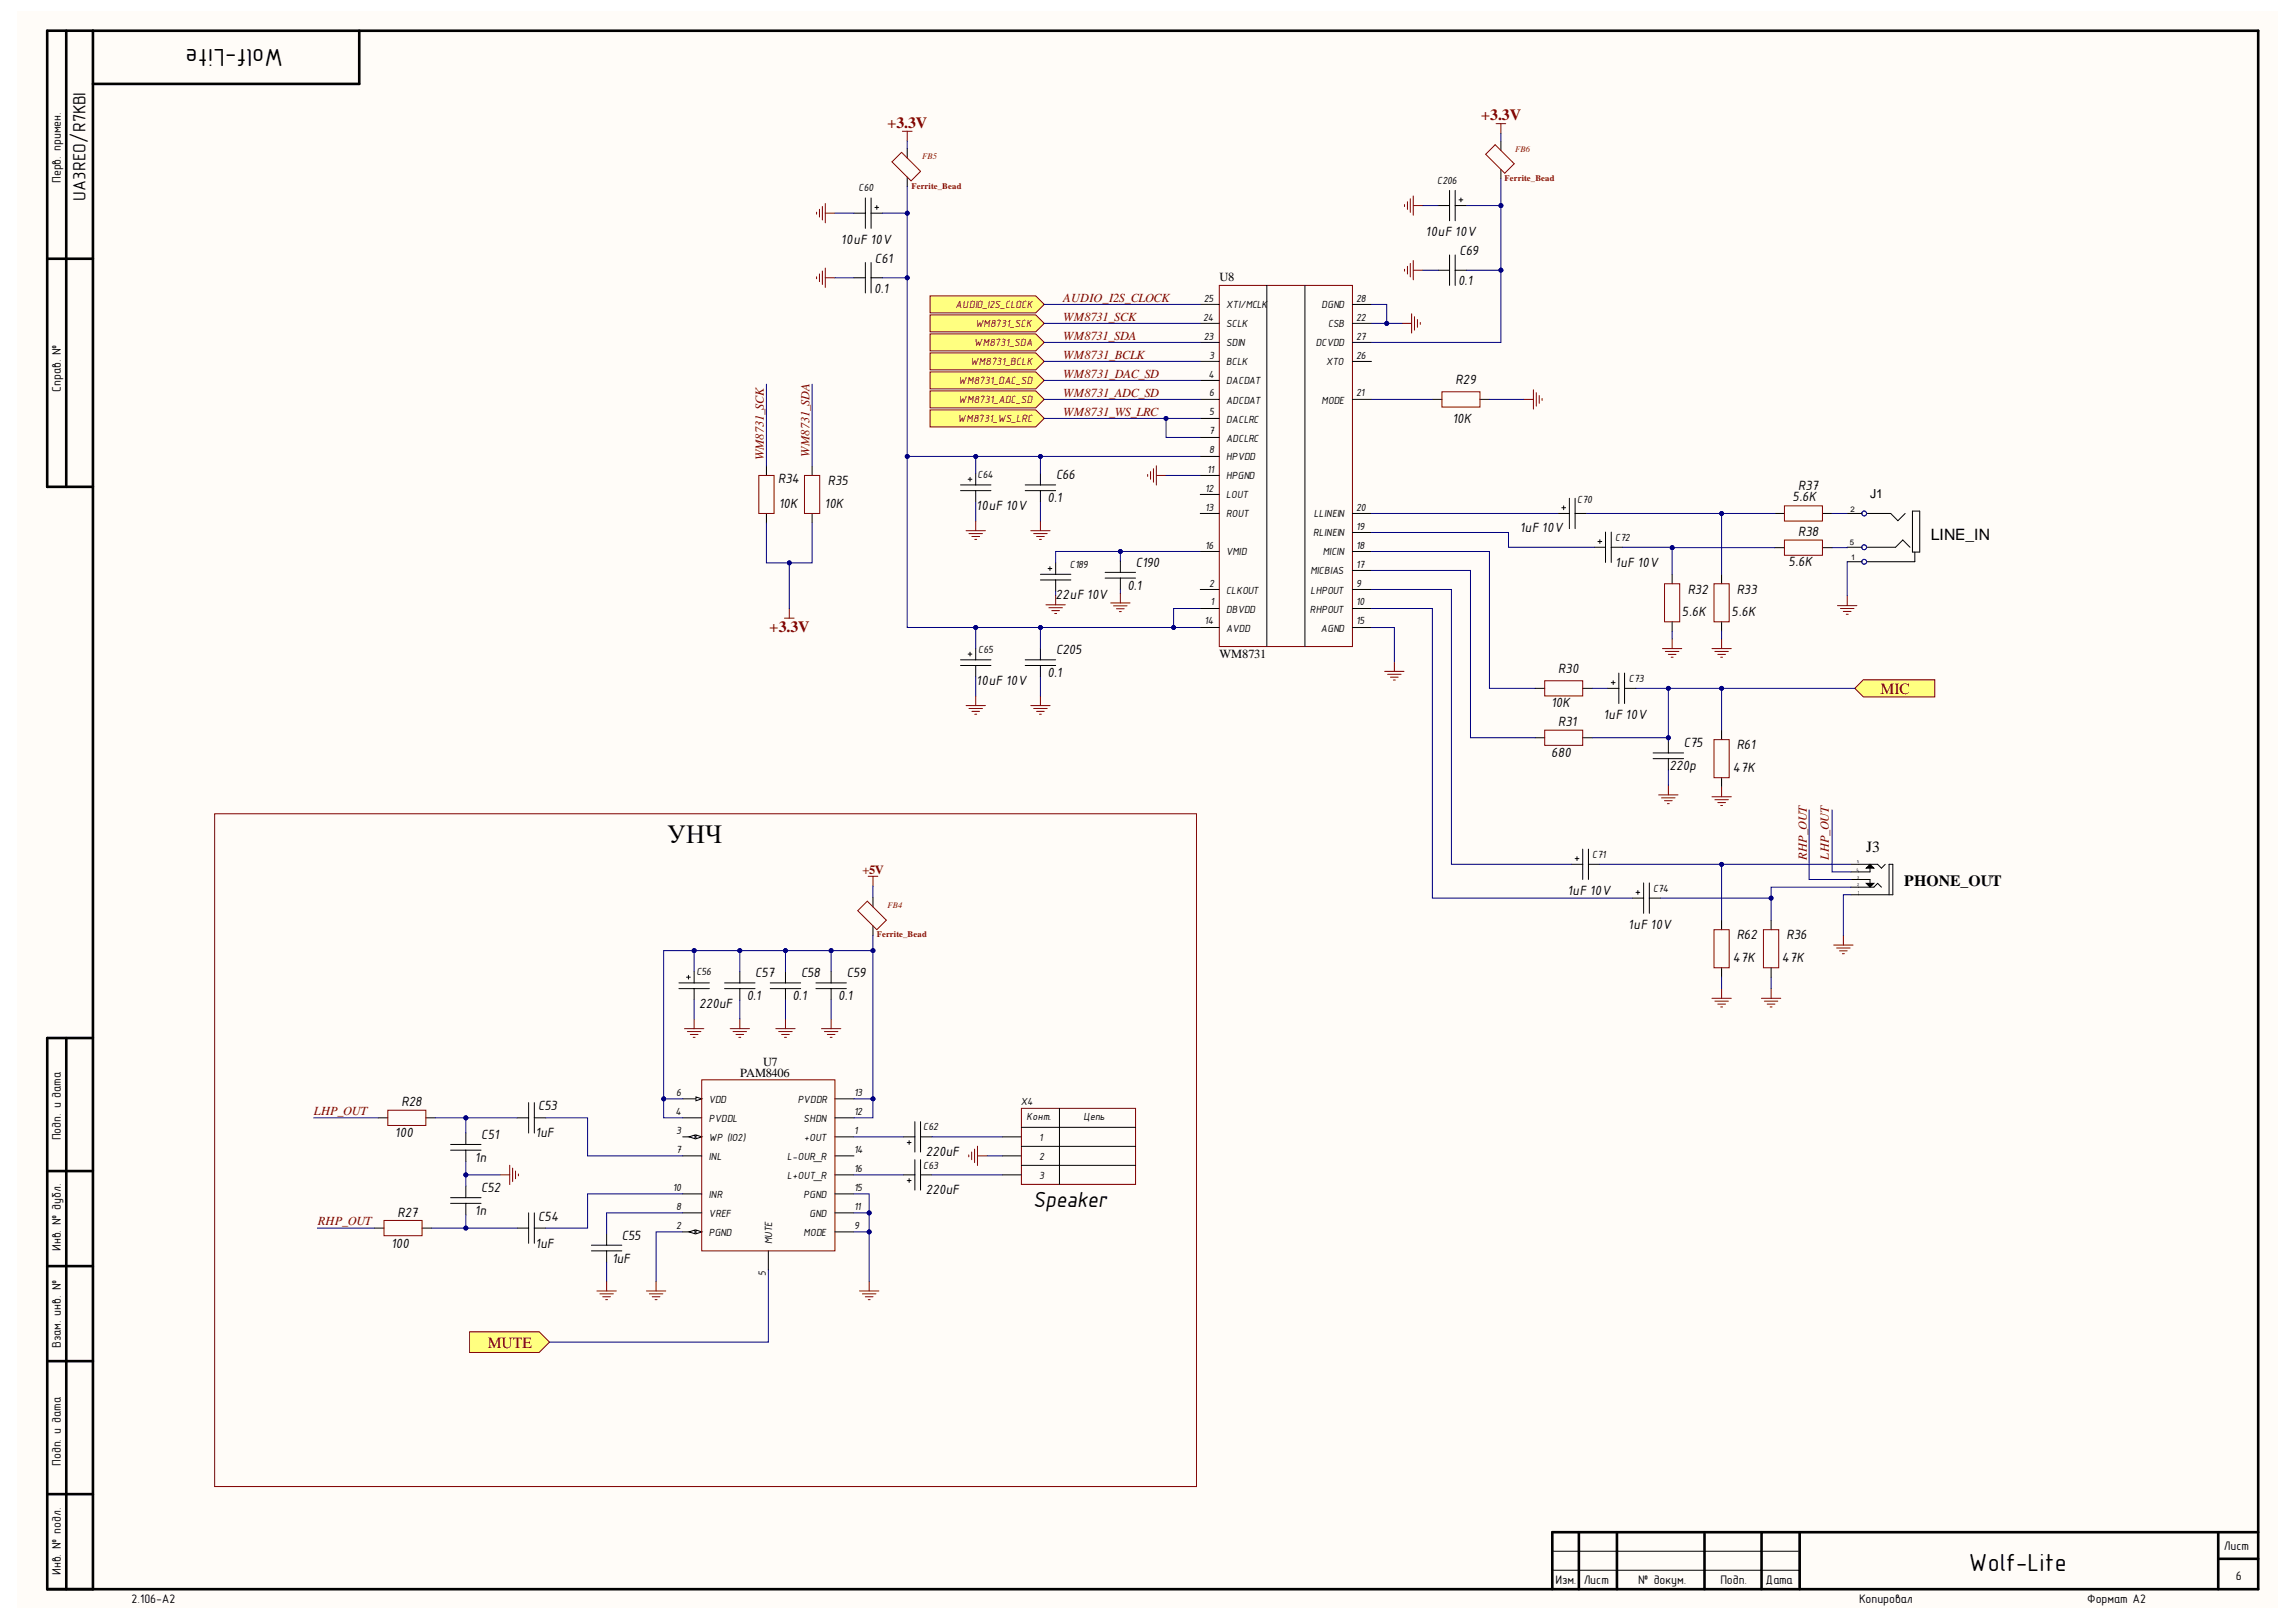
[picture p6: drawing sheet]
<svg xmlns="http://www.w3.org/2000/svg" width="297mm" height="210mm" viewBox="0 0 297 210" stroke-linecap="round" stroke-linejoin="round" font-family="sans-serif">
<defs><g id="words">
<text font-size="3.4" x="86.4" y="109">УНЧ</text>
<g font-size="3.2">
<text x="36.6" y="6.3" transform="rotate(-180 36.6 6.3)">Wolf-Lite</text>
<text x="254.7" y="203.3">Wolf-Lite</text>
</g>
<text font-size="3.1" x="133.7" y="156.2">Speaker</text>
<text font-size="2.3" x="11.1" y="25.9" transform="rotate(-90 11.1 25.9)">UA3REO/R7KBI</text>
<g font-size="2" fill="#800000">
<text x="114.8" y="16.6">+3.3V</text>
<text x="191.6" y="15.6">+3.3V</text>
<text x="99.6" y="81.8">+3.3V</text>
<text x="243.3" y="89.8">MIC</text>
<text x="63.1" y="174.4">MUTE</text>
</g>
<g font-size="2">
<text x="249.8" y="69.8">LINE_IN</text>
<text x="241.4" y="110.3">J3</text>
<text x="246.3" y="114.7">PHONE_OUT</text>
</g>
<g font-size="1.9">
<text x="108.8" y="31.5">10uF 10V</text>
<text x="113.2" y="34">C61</text>
<text x="184.4" y="30.6">10uF 10V</text>
<text x="188.8" y="33">C69</text>
<text x="113.1" y="38">0.1</text>
<text x="188.7" y="36.9">0.1</text>
<text x="188.3" y="49.7">R29</text>
<text x="187.9" y="54.7">10K</text>
<text x="100.7" y="62.5">R34</text>
<text x="100.8" y="65.8">10K</text>
<text x="106.7" y="65.8">10K</text>
<text x="107.1" y="62.8">R35</text>
<text x="135.5" y="65">0.1</text>
<text x="136.6" y="62">C66</text>
<text x="231.9" y="64.8">5.6K</text>
<text x="232.6" y="63.4">R37</text>
<text x="126.3" y="66">10uF 10V</text>
<text x="196.6" y="68.9">1uF 10V</text>
<text x="232.6" y="69.3">R38</text>
<text x="136.5" y="77.5">22uF 10V</text>
<text x="145.8" y="76.3">0.1</text>
<text x="146.9" y="73.4">C190</text>
<text x="209" y="73.4">1uF 10V</text>
<text x="218.3" y="76.8">R32</text>
<text x="224.7" y="76.8">R33</text>
<text x="231.4" y="73.3">5.6K</text>
<text x="217.6" y="79.7">5.6K</text>
<text x="224" y="79.7">5.6K</text>
<text x="126.3" y="88.6">10uF 10V</text>
<text x="135.5" y="87.7">0.1</text>
<text x="136.6" y="84.7">C205</text>
<text x="201.6" y="87.1">R30</text>
<text x="200.7" y="91.5">10K</text>
<text x="201.6" y="94">R31</text>
<text x="207.4" y="93.1">1uF 10V</text>
<text x="200.7" y="98">680</text>
<text x="216" y="99.7">220p</text>
<text x="217.8" y="96.7">C75</text>
<text x="224.2" y="99.9">47K</text>
<text x="224.7" y="97">R61</text>
<text x="202.8" y="115.8">1uF 10V</text>
<text x="210.6" y="120.2">1uF 10V</text>
<text x="224.2" y="124.5">47K</text>
<text x="224.7" y="121.6">R62</text>
<text x="230.5" y="124.5">47K</text>
<text x="231.1" y="121.6">R36</text>
<text x="90.4" y="130.4">220uF</text>
<text x="96.6" y="129.4">0.1</text>
<text x="97.7" y="126.5">C57</text>
<text x="102.5" y="129.4">0.1</text>
<text x="103.6" y="126.5">C58</text>
<text x="108.5" y="129.4">0.1</text>
<text x="109.6" y="126.5">C59</text>
<text x="51.9" y="143.2">R28</text>
<text x="69.6" y="143.7">C53</text>
<text x="51.1" y="147.2">100</text>
<text x="62.3" y="147.4">C51</text>
<text x="69.3" y="147.2">1uF</text>
<text x="119.8" y="149.6">220uF</text>
<text x="61.4" y="150.4">1n</text>
<text x="62.3" y="154.3">C52</text>
<text x="119.8" y="154.5">220uF</text>
<text x="50.6" y="161.4">100</text>
<text x="51.4" y="157.5">R27</text>
<text x="61.4" y="157.2">1n</text>
<text x="69.3" y="161.4">1uF</text>
<text x="69.6" y="158">C54</text>
<text x="80.5" y="160.4">C55</text>
<text x="79.2" y="163.4">1uF</text>
</g>
<g font-size="1.6">
<text x="7.9" y="23.7" transform="rotate(-90 7.9 23.7)">Перв. примен.</text>
<text x="157.8" y="36.4">U8</text>
<text x="7.9" y="50.7" transform="rotate(-90 7.9 50.7)">Справ. №</text>
<text x="242" y="64.5">J1</text>
<text x="157.8" y="85.2">WM8731</text>
<text x="98.7" y="137.9">U7</text>
<text x="95.8" y="139.4">PAM8406</text>
<text x="7.9" y="147.6" transform="rotate(-90 7.9 147.6)">Подп. и дата</text>
<text x="7.9" y="161.9" transform="rotate(-90 7.9 161.9)">Инв. № дубл.</text>
<text x="7.9" y="174.4" transform="rotate(-90 7.9 174.4)">Взам. инв. №</text>
<text x="7.9" y="189.7" transform="rotate(-90 7.9 189.7)">Подп. и дата</text>
<text x="7.9" y="203.8" transform="rotate(-90 7.9 203.8)">Инв. № подл.</text>
<text x="287.7" y="200.6">Лист</text>
<text x="17" y="207.4">2.106-A2</text>
<text x="201.3" y="205">Изм.</text>
<text x="204.9" y="205">Лист</text>
<text x="211.9" y="205">№ докум.</text>
<text x="222.6" y="205">Подп.</text>
<text x="228.4" y="205">Дата</text>
<text x="240.5" y="207.4">Копировал</text>
<text x="270" y="207.4">Формат А2</text>
<text x="289.2" y="204.5">6</text>
</g>
<g font-size="1.6" fill="#800000">
<text x="137.6" y="41.5">WM8731_SCK</text>
<text x="137.6" y="39">AUDIO_I2S_CLOCK</text>
<text x="137.6" y="46.4">WM8731_BCLK</text>
<text x="137.6" y="44">WM8731_SDA</text>
<text x="137.6" y="48.9">WM8731_DAC_SD</text>
<text x="137.6" y="51.4">WM8731_ADC_SD</text>
<text x="137.6" y="53.8">WM8731_WS_LRC</text>
<text x="98.8" y="59.6" transform="rotate(-90 98.8 59.6)">WM8731_SCK</text>
<text x="104.7" y="59.1" transform="rotate(-90 104.7 59.1)">WM8731_SDA</text>
<text x="111.6" y="113.1">+5V</text>
<text x="233.7" y="111.2" transform="rotate(-90 233.7 111.2)">RHP_OUT</text>
<text x="236.6" y="111.2" transform="rotate(-90 236.6 111.2)">LHP_OUT</text>
<text x="40.6" y="144.3">LHP_OUT</text>
<text x="41.1" y="158.6">RHP_OUT</text>
</g>
<g font-size="1.5">
<text x="185.9" y="23.7">C206</text>
<text x="111.1" y="24.8">C60</text>
<text x="155.7" y="41.5">24</text>
<text x="155.7" y="39">25</text>
<text x="158.6" y="39.9">XTI/MCLK</text>
<text x="171" y="39.9">DGND</text>
<text x="175.5" y="41.5">22</text>
<text x="175.5" y="39">28</text>
<text x="155.7" y="44">23</text>
<text x="156.4" y="46.4">3</text>
<text x="158.6" y="47.2">BCLK</text>
<text x="158.6" y="44.8">SDIN</text>
<text x="158.6" y="42.3">SCLK</text>
<text x="170.2" y="44.8">DCVDD</text>
<text x="171.6" y="47.2">XTO</text>
<text x="171.8" y="42.3">CSB</text>
<text x="175.5" y="46.4">26</text>
<text x="175.5" y="44">27</text>
<text x="156.3" y="48.9">4</text>
<text x="156.4" y="53.8">5</text>
<text x="156.4" y="51.3">6</text>
<text x="158.6" y="49.7">DACDAT</text>
<text x="158.6" y="52.2">ADCDAT</text>
<text x="171" y="52.2">MODE</text>
<text x="175.5" y="51.3">21</text>
<text x="156.4" y="56.2">7</text>
<text x="156.4" y="58.7">8</text>
<text x="158.6" y="54.7">DACLRC</text>
<text x="158.6" y="57.1">ADCLRC</text>
<text x="158.6" y="59.6">HPVDD</text>
<text x="126.5" y="61.9">C64</text>
<text x="155.9" y="63.6">12</text>
<text x="156.2" y="61.2">11</text>
<text x="158.6" y="62">HPGND</text>
<text x="158.6" y="64.5">LOUT</text>
<text x="204.1" y="65.1">C70</text>
<text x="155.9" y="66.1">13</text>
<text x="155.9" y="71">16</text>
<text x="158.6" y="66.9">ROUT</text>
<text x="158.6" y="71.8">VMID</text>
<text x="169.9" y="69.4">RLINEIN</text>
<text x="170" y="66.9">LLINEIN</text>
<text x="171.1" y="71.8">MICIN</text>
<text x="175.5" y="71">18</text>
<text x="175.5" y="68.6">19</text>
<text x="175.5" y="66.1">20</text>
<text x="209" y="70">C72</text>
<text x="138.4" y="73.5">C189</text>
<text x="156.4" y="75.9">2</text>
<text x="158.6" y="76.8">CLKOUT</text>
<text x="169.5" y="76.8">LHPOUT</text>
<text x="169.5" y="74.3">MICBIAS</text>
<text x="175.5" y="75.9">9</text>
<text x="175.5" y="73.5">17</text>
<text x="155.8" y="80.8">14</text>
<text x="156.6" y="78.4">1</text>
<text x="158.6" y="79.3">DBVDD</text>
<text x="158.6" y="81.7">AVDD</text>
<text x="169.4" y="79.3">RHPOUT</text>
<text x="170.9" y="81.7">AGND</text>
<text x="175.5" y="78.4">10</text>
<text x="175.5" y="80.8">15</text>
<text x="126.6" y="84.5">C65</text>
<text x="210.7" y="88.2">C73</text>
<text x="206" y="111.1">C71</text>
<text x="213.9" y="115.4">C74</text>
<text x="90.1" y="126.1">C56</text>
<text x="87.5" y="141.8">6</text>
<text x="91.7" y="142.7">VDD</text>
<text x="103.2" y="142.7">PVDDR</text>
<text x="110.5" y="141.8">13</text>
<text x="132.1" y="142.9">X4</text>
<text x="87.4" y="144.3">4</text>
<text x="87.5" y="146.7">3</text>
<text x="87.5" y="149.2">7</text>
<text x="91.7" y="147.7">WP (IO2)</text>
<text x="91.7" y="145.1">PVDDL</text>
<text x="104" y="145.1">SHDN</text>
<text x="104.1" y="147.7">+OUT</text>
<text x="110.5" y="149.2">14</text>
<text x="110.5" y="146.7">1</text>
<text x="110.5" y="144.3">12</text>
<text x="119.5" y="146.2">C62</text>
<text x="132.8" y="144.9">Конт.</text>
<text x="134.4" y="147.7">1</text>
<text x="140.2" y="144.9">Цепь</text>
<text x="87.1" y="154.1">10</text>
<text x="91.7" y="150.1">INL</text>
<text x="91.7" y="155">INR</text>
<text x="101.9" y="152.6">L+OUT_R</text>
<text x="101.9" y="150.1">L-OUR_R</text>
<text x="104" y="155">PGND</text>
<text x="110.5" y="151.6">16</text>
<text x="110.5" y="154.1">15</text>
<text x="119.5" y="151.2">C63</text>
<text x="134.4" y="150.1">2</text>
<text x="134.4" y="152.6">3</text>
<text x="87.5" y="159.1">2</text>
<text x="87.5" y="156.6">8</text>
<text x="91.7" y="159.9">PGND</text>
<text x="91.7" y="157.5">VREF</text>
<text x="99.9" y="161" transform="rotate(-90 99.9 161)">MUTE</text>
<text x="104" y="159.9">MODE</text>
<text x="104.7" y="157.5">GND</text>
<text x="110.5" y="156.6">11</text>
<text x="110.5" y="159.1">9</text>
<text x="99.1" y="165.2" transform="rotate(-90 99.1 165.2)">5</text>
</g>
<g font-size="1.4" fill="#800000">
<text x="123.6" y="39.9">AUDIO_I2S_CLOCK</text>
<text x="125.5" y="47.2">WM8731_BCLK</text>
<text x="126.1" y="44.8">WM8731_SDA</text>
<text x="126.2" y="42.3">WM8731_SCK</text>
<text x="124" y="49.7">WM8731_DAC_SD</text>
<text x="124" y="52.2">WM8731_ADC_SD</text>
<text x="123.9" y="54.6">WM8731_WS_LRC</text>
</g>
<g font-size="1.1" fill="#980000">
<text x="119.3" y="20.6">FB5</text>
<text x="194.7" y="23.4">Ferrite_Bead</text>
<text x="196" y="19.6">FB6</text>
<text x="117.9" y="24.4">Ferrite_Bead</text>
<text x="114.8" y="117.5">FB4</text>
<text x="113.4" y="121.3">Ferrite_Bead</text>
</g>
<g font-size="1">
<text x="239.3" y="70.6">5</text>
<text x="239.4" y="66.3">2</text>
<text x="239.5" y="72.5">1</text>
</g>
<g font-size=".6">
<text x="240.2" y="112.7">4</text>
<text x="240.3" y="111.7">5</text>
<text x="240.3" y="113.7">3</text>
<text x="240.3" y="114.6">2</text>
<text x="240.3" y="115.6">1</text>
</g>
</g></defs>
<g fill="#fffcf8">
<path d="M2.2 1.5h292.4v206.6h-292.4z" fill-rule="evenodd"/>
<path d="M2.2 1.5h292.4v206.6h-292.4z" fill-rule="evenodd"/>
</g>
<g fill="none" stroke="#000" stroke-width=".34">
<path d="M8.6 4v59M12 4v201.7M46.5 4v6.9h-34.5M6.1 33.5h5.9M12 63h-5.9v-59h286v201.7h-286v-71.4h5.9M8.6 134.3v71.4M6.1 151.5h5.9M6.1 163.8h5.9M6.1 176.1h5.9M6.1 193.4h5.9M204.3 198.3v7.4M209.2 198.3v7.4"/>
<path d="M220.5 198.3v7.4M227.9 198.3v7.4M232.8 198.3v7.4M287 198.3v7.4M292.1 198.3h-91.3v7.4M287 201.7h5.1"/>
</g>
<g fill="none" stroke="#000" stroke-width=".13">
<path d="M117.4 19.2v1.3M194.2 18.2v1.3M110.5 27.6h1.5M110.5 35.9h1.5M112 25.6v4M112 34v3.9M112.7 25.6v4M112.7 34v3.9M112.7 27.6h1.5M112.7 35.9h1.5M113.2 26.8h.5M113.4 26.6v.5"/>
<path d="M117.4 22.9v1.2M155.3 39.4h2.4M163.9 36.9v46.8M168.8 36.9v46.8M175 39.4h2.4M186.1 26.6h1.4M186.1 35h1.4M187.5 24.6v4M187.5 33v3.9M188.3 24.6v4M188.3 33v3.9M188.3 26.6h1.4"/>
<path d="M188.3 35h1.4M188.8 25.9h.5M189 25.6v.5M194.2 21.9v1.3M155.3 51.7h2.4M155.3 46.8h2.4M155.3 49.2h2.4M155.3 54.1h2.4M155.3 56.6h2.4M155.3 59.1h2.4M155.3 41.8h2.4M155.3 44.3h2.4"/>
<path d="M175 51.7h2.4M175 46.8h2.4M175 41.8h2.4M175 44.3h2.4M185.3 51.7h1.2M191.5 51.7h1.2M124.3 62.8h3.9M124.3 63.5h3.9M125.2 62h.5M125.5 61.8v.5M126.2 61.3v1.5M126.2 63.5v1.5"/>
<path d="M132.6 62.8h4M132.6 63.5h4M134.6 61.3v1.5M134.6 63.5v1.5M155.3 66.4h2.4M155.3 76.3h2.4M155.3 78.7h2.4M155.3 61.5h2.4M155.3 64h2.4M155.3 71.4h2.4M175 66.4h2.4M175 76.3h2.4"/>
<path d="M175 78.7h2.4M175 73.8h2.4M175 71.4h2.4M175 68.9h2.4M201.6 66.4h1.4M202.1 65.7h.4M202.3 65.5v.5M203 64.5v3.9M203.8 66.4h1.5M203.8 64.5v3.9M206.2 70.8h1.5M206.7 70.1h.5"/>
<path d="M207 69.8v.5M207.7 68.9v3.9M208.4 70.8h1.5M208.4 68.9v3.9M216.3 74.3v1.2M222.7 74.3v1.2M229.6 66.4h1.3M229.6 70.9h1.3M235.8 66.4h1.2M235.8 70.9h1.2M239 66.4h1.9M239 72.7h1.9"/>
<path d="M239 70.8h1.9M241.5 70.8h3.7l1-.9 .9 .9M241.5 66.4h3.1l.9 1 1-1M247.4 66.1h1v5.3h-1zM247.7 71.4v1.3h-6.2M124.3 85.4h3.9M124.3 86.1h3.9M125.2 84.6h.5M125.5 84.4v.5M126.2 83.9v1.5M126.2 86.1v1.5M132.6 85.4h4"/>
<path d="M132.6 86.1h4M134.6 83.9v1.5M134.6 86.1v1.5M155.3 81.2h2.4M175 81.2h2.4M198.6 89.1h1.2M198.6 95.5h1.2M204.8 89.1h1.2M204.8 95.5h1.2M208 89.1h1.4M208.4 88.3h.5M208.7 88.1v.5"/>
<path d="M209.4 87.1v3.9M210.2 87.1v3.9M210.2 89.1h1.5M213.9 97.4h3.9M213.9 98.2h3.9M215.8 96v1.4M215.8 98.2v1.5M216.3 80.5v1.2M222.7 80.5v1.2M222.7 94.5v1.2M112.9 116.1v1.3M112.9 119.8v1.2"/>
<path d="M203.3 111.9h1.5M203.8 111.1h.5M204 110.9v.5M204.8 109.9v3.9M205.5 109.9v3.9M205.5 111.9h1.5M211.2 116.2h1.4M211.7 115.5h.4M211.9 115.2v.5M212.6 114.3v3.9M213.4 114.3v3.9M213.4 116.2h1.4"/>
<path d="M222.7 100.6v1.3M222.7 119.1v1.2M229.1 119.1v1.2M87.8 127.2h4M87.8 127.9h4M88.8 126.5h.5M89.1 126.2v.5M89.8 125.7v1.5M89.8 127.9v1.5M93.7 127.2h4M93.7 127.9h4M95.7 125.7v1.5"/>
<path d="M95.7 127.9v1.5M99.6 127.2h4M99.6 127.9h4M101.6 125.7v1.5M101.6 127.9v1.5M105.6 127.2h3.9M105.6 127.9h3.9M107.5 125.7v1.5M107.5 127.9v1.5M222.7 125.2v1.3M229.1 125.2v1.3M58.3 148.1h3.9"/>
<path d="M58.3 148.8h3.9M58.3 155h3.9M58.3 155.7h3.9M60.3 146.6v1.5M60.3 148.8v1.5M60.3 153.5v1.5M60.3 155.7v1.5M66.9 158.9h1.5M66.9 144.7h1.5M68.4 142.7v3.9M68.4 157v3.9M69.1 142.7v3.9"/>
<path d="M69.1 157v3.9M69.1 158.9h1.5M69.1 144.7h1.5M78.5 159.7v1.4M88.3 142.2h2.5M116.9 147.1h1.5M116.9 152h1.5M117.4 147.9h.5M117.4 152.8h.5M117.6 147.6v.5M117.6 152.5v.5M118.4 145.2v3.9"/>
<path d="M118.4 150.1v3.9M119.1 145.2v3.9M119.1 150.1v3.9M119.1 147.1h1.5M119.1 152h1.5M129.7 147.1h2.4M129.7 152h2.4M129.7 149.6h2.4M132.1 145.9h14.8M132.1 148.4h14.8M132.1 150.8h14.8M137.1 143.4v9.9"/>
<path d="M76.5 161.1h3.9M76.5 161.9h3.9M78.5 161.9v1.5M200.8 203.2h32M200.8 200.7h32"/>
</g>
<g fill="none" stroke="#800000" stroke-width=".13">
<path d="M116.7 17h1.3M117.4 17v1.2M193.5 16h1.3M194.2 16v1.3M105.6 27.5v.2M105.6 35.8v.3M106 27.1v1M106 35.4v1M106.4 26.7v1.8M106.4 35.1v1.7M106.8 26.3v2.5M106.8 34.7v2.5"/>
<path d="M106.8 27.6h1.2M106.8 35.9h1.2M157.7 36.9h17.3v46.8h-17.3zM181.7 26.5v.2M181.7 34.8v.3M182.1 26.1v1M182.1 34.5v1M182.5 25.7v1.8M182.5 34.1v1.7M182.8 25.4v2.4M182.8 33.7v2.5M182.8 26.6h1.3"/>
<path d="M182.8 35h1.3M181.4 41.8h1.2M182.6 40.6v2.5M183 41v1.7M183.4 41.4v1M183.7 41.7v.3M186.5 50.7h5v2h-5zM197.1 51.7h1.3M198.4 50.4v2.5M198.8 50.8v1.8M199.1 51.2v1M199.5 51.6v.2"/>
<path d="M125 68.7h2.5M125.4 69.1h1.7M125.7 69.4h1M126.1 69.8h.3M126.2 67.4v1.3M133.4 68.7h2.5M133.7 69.1h1.8M134.1 69.4h1M134.5 69.8h.2M134.6 67.4v1.3M148.5 61.4v.3M148.9 61v1"/>
<path d="M149.2 60.7v1.7M149.6 60.3v2.5M149.6 61.5h1.2M215.3 75.5h2v5h-2zM221.7 75.5h2v5h-2zM230.9 65.5h4.9v1.9h-4.9zM230.9 69.9h4.9v2h-4.9zM237.7 78.4h2.5M238.1 78.7h1.8M238.5 79.1h1M238.9 79.5h.2M239 77.1v1.3"/>
<path d="M125 91.3h2.5M125.4 91.7h1.7M125.7 92.1h1M126.1 92.4h.3M126.2 90.1v1.2M133.4 91.3h2.5M133.7 91.7h1.8M134.1 92.1h1M134.5 92.4h.2M134.6 90.1v1.2M179.1 86.9h2.5M179.5 87.3h1.8"/>
<path d="M179.9 87.6h1M180.3 88h.2M180.4 85.6v1.3M199.8 88.1h5v2h-5zM199.8 94.5h5v2h-5zM215.1 83.9h2.5M215.4 84.3h1.8M215.8 84.7h1M216.2 85.1h.3M216.3 82.7v1.2M221.5 83.9h2.5M221.7 95.7h2v4.9h-2z"/>
<path d="M221.9 84.3h1.7M222.2 84.7h1M222.6 85.1h.3M222.7 82.7v1.2M112.3 113.4h1.3M112.9 113.4v1.3M214.6 102.9h2.5M215 103.2h1.7M215.3 103.6h1M215.7 104h.3M215.8 101.6v1.3M221.5 103.1h2.5"/>
<path d="M221.9 103.5h1.7M222.2 103.9h1M222.6 104.2h.3M222.7 101.9v1.2M88.6 133.1h2.5M88.9 133.5h1.8M89.3 133.9h1M89.7 134.2h.2M89.8 131.9v1.2M94.5 133.1h2.5M94.8 133.5h1.8M95.2 133.9h1"/>
<path d="M95.6 134.2h.2M95.7 131.9v1.2M100.4 133.1h2.5M100.7 133.5h1.8M101.1 133.9h1M101.5 134.2h.2M101.6 131.9v1.2M106.3 133.1h2.5M106.7 133.5h1.7M107 133.9h1M107.4 134.2h.3M107.5 131.9v1.2"/>
<path d="M221.5 129.2h2.5M221.7 120.3h2v4.9h-2zM221.9 129.6h1.7M222.2 129.9h1M222.6 130.3h.3M222.7 127.9v1.3M227.9 129.2h2.5M228.1 120.3h2v4.9h-2zM228.3 129.6h1.7M228.6 129.9h1M229 130.3h.2M229.1 127.9v1.3"/>
<path d="M237.2 122.3h2.5M237.6 122.7h1.8M238 123.1h1M238.4 123.4h.2M238.5 121.1v1.2M64.7 152h1.2M65.9 150.8v2.5M66.3 151.2v1.7M66.7 151.5v1M67.1 151.9v.3M125.3 149.5v.2M125.7 149.1v1"/>
<path d="M126.1 148.7v1.8M126.5 148.3v2.5M126.5 149.6h1.2M132.1 143.4h14.8v9.9h-14.8zM77.2 167.1h2.5M77.6 167.4h1.8M78 167.8h1M78.4 168.2h.2M78.5 165.8v1.3M83.6 167.1h2.5M84 167.4h1.8M84.4 167.8h1"/>
<path d="M84.8 168.2h.2M84.9 165.8v1.3M111.2 167.1h2.5M111.6 167.4h1.7M111.9 167.8h1M112.3 168.2h.3M112.4 165.8v1.3"/>
</g>
<path d="M193.4 18.7l2.5 2.5-1.2 1.2-2.5-2.4zM115.4 20.9l1.2-1.2 2.5 2.5-1.2 1.2zM111 117.9l1.2-1.3 2.5 2.5-1.3 1.2z" fill="none" stroke="#980000" stroke-width=".13"/>
<g fill="none" stroke="#00f" stroke-width=".13">
<circle cx="241.2" cy="70.8" r=".31"/>
<circle cx="241.2" cy="72.7" r=".31"/>
<circle cx="241.2" cy="66.5" r=".31"/>
</g>
<path d="M90 142l.8 .2-.8 .3z" fill="#f8fcff"/>
<path d="M88.3 159.4h2.5M90 142l.8 .2-.8 .3z" fill="none" stroke="#000" stroke-width=".13"/>
<path d="M90 159.2l.8 .2-.8 .3z" fill="#f8fcff"/>
<path d="M90 159.2l.8 .2-.8 .3z" fill="none" stroke="#000" stroke-width=".13"/>
<path d="M89.2 159.4l.7-.2v.5z" fill="#f8fcff"/>
<path d="M88.3 147.1h2.5M89.2 159.4l.7-.2v.5z" fill="none" stroke="#000" stroke-width=".13"/>
<path d="M90 146.9l.8 .2-.8 .3z" fill="#f8fcff"/>
<path d="M90 146.9l.8 .2-.8 .3z" fill="none" stroke="#000" stroke-width=".13"/>
<path d="M89.2 147.1l.7-.2v.5z" fill="#f8fcff"/>
<g fill="none" stroke="#000" stroke-width=".13">
<path d="M88.3 144.7h2.5M88.3 149.6h2.5M88.3 154.5h2.5M88.3 157h2.5M89.2 147.1l.7-.2v.5zM108 144.7h2.5M108 142.2h2.5M108 152h2.5M108 149.6h2.5M108 147.1h2.5M108 154.5h2.5M108 157h2.5"/>
<path d="M108 159.4h2.5M99.4 161.9v2.4"/>
</g>
<path d="M90.8 139.7h17.2v22.2h-17.2z" fill="none" stroke="#800000" stroke-width=".13"/>
<path d="M60.8 172.3h9l1.3 1.4-1.3 1.3h-9z" fill-rule="evenodd" fill="#ffff80"/>
<path d="M27.8 105.3h127v87.1h-127zM49.7 157.9h4.9v2h-4.9zM50.2 143.7h4.9v1.9h-4.9zM60.8 172.3h9l1.3 1.4-1.3 1.3h-9z" fill="none" stroke="#800000" stroke-width=".13"/>
<path d="M48.4 158.9h1.3M48.9 144.7h1.3M54.6 158.9h1.2M55.1 144.7h1.2" fill="none" stroke="#000" stroke-width=".13"/>
<path d="M241.1 88h9.2v2.2h-9.2l-1.1-1.1z" fill-rule="evenodd" fill="#ffff80"/>
<path d="M241.1 88h9.2v2.2h-9.2l-1.1-1.1z" fill="none" stroke="#800000" stroke-width=".13"/>
<path d="M120.3 38.3h13.7l1.1 1.1-1.1 1.1h-13.7z" fill-rule="evenodd" fill="#ffff80"/>
<path d="M120.3 38.3h13.7l1.1 1.1-1.1 1.1h-13.7z" fill="none" stroke="#800000" stroke-width=".13"/>
<path d="M120.3 40.8h13.7l1.1 1-1.1 1.1h-13.7z" fill-rule="evenodd" fill="#ffff80"/>
<path d="M120.3 40.8h13.7l1.1 1-1.1 1.1h-13.7z" fill="none" stroke="#800000" stroke-width=".13"/>
<path d="M120.3 43.2h13.7l1.1 1.1-1.1 1.1h-13.7z" fill-rule="evenodd" fill="#ffff80"/>
<path d="M120.3 43.2h13.7l1.1 1.1-1.1 1.1h-13.7z" fill="none" stroke="#800000" stroke-width=".13"/>
<path d="M120.3 45.7h13.7l1.1 1.1-1.1 1.1h-13.7z" fill-rule="evenodd" fill="#ffff80"/>
<path d="M120.3 45.7h13.7l1.1 1.1-1.1 1.1h-13.7z" fill="none" stroke="#800000" stroke-width=".13"/>
<path d="M120.3 48.1h13.7l1.1 1.1-1.1 1.1h-13.7z" fill-rule="evenodd" fill="#ffff80"/>
<path d="M120.3 48.1h13.7l1.1 1.1-1.1 1.1h-13.7z" fill="none" stroke="#800000" stroke-width=".13"/>
<path d="M120.3 50.6h13.7l1.1 1.1-1.1 1.1h-13.7z" fill-rule="evenodd" fill="#ffff80"/>
<path d="M120.3 50.6h13.7l1.1 1.1-1.1 1.1h-13.7z" fill="none" stroke="#800000" stroke-width=".13"/>
<path d="M120.3 53h13.7l1.1 1.1-1.1 1.1h-13.7z" fill-rule="evenodd" fill="#ffff80"/>
<g fill="none" stroke="#800000" stroke-width=".13">
<path d="M120.3 53h13.7l1.1 1.1-1.1 1.1h-13.7zM98.2 61.5h1.9v4.9h-1.9zM101.5 80h1.2M102.1 78.7v1.3M104.1 61.5h1.9v4.9h-1.9zM135.3 78.3h2.5M135.7 78.6h1.7M136.1 79h1M136.4 79.4h.3M136.6 77v1.3M143.7 78h2.5M144.1 78.4h1.7"/>
<path d="M144.4 78.8h1M144.8 79.1h.3M144.9 76.8v1.2"/>
</g>
<g fill="none" stroke="#000" stroke-width=".13">
<path d="M99.2 60.3v1.2M99.2 66.4v1.3M105.1 60.3v1.2M105.1 66.4v1.3M134.6 74.3h3.9M134.6 75.1h3.9M135.6 73.6h.5M135.8 73.3v.5M136.6 72.8v1.5M136.6 75.1v1.4M143 74.1h3.9M143 74.8h3.9"/>
<path d="M144.9 72.6v1.5M144.9 74.8v1.5M239.5 115.8h5.4v-3.9h-.5v3.9M239.5 111.9h3.4l.5 .4 .5-.4M239.5 114.8h2.9l.5-.5 .5 .5M239.5 113.8h2.4v.5M241.4 114.3h1l-.5 .5zM241.9 111.9l.5 .4h-1zM241.9 112.3v.5h-2.4"/>
</g>
<path d="M241.9 111.9l.5 .4h-1zM241.4 114.3h1l-.5 .5z" fill="#000"/>
<path d="M40.6 144.7h8.3M41.1 158.9h7.3M55.8 158.9h4.5" fill="none" stroke="#000080" stroke-width=".13"/>
<circle cx="60.3" cy="158.9" r=".25" fill="#000080"/>
<g fill="none" stroke="#000080" stroke-width=".13">
<path d="M56.3 144.7h4"/>
<circle cx="60.3" cy="158.9" r=".25"/>
</g>
<circle cx="60.3" cy="144.7" r=".25" fill="#000080"/>
<g fill="none" stroke="#000080" stroke-width=".13">
<path d="M60.3 157.2v1.7h6.6"/>
<circle cx="60.3" cy="144.7" r=".25"/>
</g>
<circle cx="60.3" cy="158.9" r=".25" fill="#000080"/>
<g fill="none" stroke="#000080" stroke-width=".13">
<path d="M60.3 152h4.4"/>
<circle cx="60.3" cy="158.9" r=".25"/>
</g>
<circle cx="60.3" cy="152" r=".25" fill="#000080"/>
<g fill="none" stroke="#000080" stroke-width=".13">
<path d="M66.9 144.7h-6.6v1.9"/>
<circle cx="60.3" cy="152" r=".25"/>
</g>
<circle cx="60.3" cy="144.7" r=".25" fill="#000080"/>
<g fill="none" stroke="#000080" stroke-width=".13">
<path d="M70.6 144.7h5.4v4.9h12.3M88.3 154.5h-12.3v4.4h-5.4M88.3 157h-9.8v2.7M88.3 159.4h-3.4v6.4M88.3 142.2h-2.4v2.5h2.4M99.4 164.3v9.4h-28.3"/>
<circle cx="60.3" cy="144.7" r=".25"/>
</g>
<circle cx="85.9" cy="142.2" r=".25" fill="#000080"/>
<g fill="none" stroke="#000080" stroke-width=".13">
<path d="M112.9 123h-27v19.2"/>
<circle cx="85.9" cy="142.2" r=".25"/>
</g>
<circle cx="85.9" cy="142.2" r=".25" fill="#000080"/>
<circle cx="85.9" cy="142.2" r=".25" fill="none" stroke="#000080" stroke-width=".13"/>
<circle cx="89.8" cy="123" r=".25" fill="#000080"/>
<circle cx="89.8" cy="123" r=".25" fill="none" stroke="#000080" stroke-width=".13"/>
<circle cx="95.7" cy="123" r=".25" fill="#000080"/>
<circle cx="95.7" cy="123" r=".25" fill="none" stroke="#000080" stroke-width=".13"/>
<circle cx="101.6" cy="123" r=".25" fill="#000080"/>
<circle cx="101.6" cy="123" r=".25" fill="none" stroke="#000080" stroke-width=".13"/>
<circle cx="107.5" cy="123" r=".25" fill="#000080"/>
<circle cx="107.5" cy="123" r=".25" fill="none" stroke="#000080" stroke-width=".13"/>
<circle cx="112.9" cy="123" r=".25" fill="#000080"/>
<g fill="none" stroke="#000080" stroke-width=".13">
<path d="M108 35.9h2.5M108 27.6h2.5M110.5 157h1.9v2.4h-1.9"/>
<circle cx="112.9" cy="123" r=".25"/>
</g>
<circle cx="112.4" cy="157" r=".25" fill="#000080"/>
<circle cx="112.4" cy="157" r=".25" fill="none" stroke="#000080" stroke-width=".13"/>
<circle cx="112.4" cy="159.4" r=".25" fill="#000080"/>
<g fill="none" stroke="#000080" stroke-width=".13">
<path d="M110.5 154.5h1.9v2.5"/>
<circle cx="112.4" cy="159.4" r=".25"/>
</g>
<circle cx="112.4" cy="157" r=".25" fill="#000080"/>
<g fill="none" stroke="#000080" stroke-width=".13">
<path d="M110.5 142.2h2.4v2.5h-2.4"/>
<circle cx="112.4" cy="157" r=".25"/>
</g>
<circle cx="112.9" cy="142.2" r=".25" fill="#000080"/>
<g fill="none" stroke="#000080" stroke-width=".13">
<path d="M117.4 24.1v11.8h-3.2M110.5 152h6.4M110.5 147.1h6.4"/>
<circle cx="112.9" cy="142.2" r=".25"/>
</g>
<circle cx="117.4" cy="35.9" r=".25" fill="#000080"/>
<circle cx="117.4" cy="35.9" r=".25" fill="none" stroke="#000080" stroke-width=".13"/>
<circle cx="117.4" cy="27.6" r=".25" fill="#000080"/>
<g fill="none" stroke="#000080" stroke-width=".13">
<path d="M114.2 27.6h3.2"/>
<circle cx="117.4" cy="27.6" r=".25"/>
</g>
<circle cx="117.4" cy="27.6" r=".25" fill="#000080"/>
<g fill="none" stroke="#000080" stroke-width=".13">
<path d="M155.3 59.1h-37.9v22.1h37.9"/>
<circle cx="117.4" cy="27.6" r=".25"/>
</g>
<circle cx="151.8" cy="81.2" r=".25" fill="#000080"/>
<circle cx="151.8" cy="81.2" r=".25" fill="none" stroke="#000080" stroke-width=".13"/>
<circle cx="134.6" cy="81.2" r=".25" fill="#000080"/>
<circle cx="134.6" cy="81.2" r=".25" fill="none" stroke="#000080" stroke-width=".13"/>
<circle cx="126.2" cy="81.2" r=".25" fill="#000080"/>
<circle cx="126.2" cy="81.2" r=".25" fill="none" stroke="#000080" stroke-width=".13"/>
<circle cx="117.4" cy="59.1" r=".25" fill="#000080"/>
<circle cx="117.4" cy="59.1" r=".25" fill="none" stroke="#000080" stroke-width=".13"/>
<circle cx="126.2" cy="59.1" r=".25" fill="#000080"/>
<circle cx="126.2" cy="59.1" r=".25" fill="none" stroke="#000080" stroke-width=".13"/>
<circle cx="134.6" cy="59.1" r=".25" fill="#000080"/>
<g fill="none" stroke="#000080" stroke-width=".13">
<path d="M135.1 54.1h20.2M120.6 152h9.1M120.6 147.1h9.1M127.7 149.6h2"/>
<circle cx="134.6" cy="59.1" r=".25"/>
</g>
<circle cx="150.8" cy="54.1" r=".25" fill="#000080"/>
<g fill="none" stroke="#000080" stroke-width=".13">
<path d="M135.1 39.4h20.2M135.1 44.3h20.2M135.1 41.8h20.2M135.1 51.7h20.2M135.1 49.2h20.2M150.8 54.1v2.5h4.5M150.8 61.5h4.5"/>
<circle cx="150.8" cy="54.1" r=".25"/>
</g>
<circle cx="150.8" cy="54.1" r=".25" fill="#000080"/>
<g fill="none" stroke="#000080" stroke-width=".13">
<path d="M155.3 78.7h-3.5v2.5"/>
<circle cx="150.8" cy="54.1" r=".25"/>
</g>
<circle cx="151.8" cy="81.2" r=".25" fill="#000080"/>
<g fill="none" stroke="#000080" stroke-width=".13">
<path d="M194.2 35v9.3h-16.8M177.4 51.7h7.9M177.4 78.7h7.9v37.5h25.9M177.4 76.3h10.4v35.6h15.5M177.4 73.8h12.8v21.7h8.4M177.4 71.4h15.3v17.7h5.9M177.4 68.9h17.8v1.9h11M177.4 66.4h24.2M177.4 81.2h3v4.4"/>
<circle cx="151.8" cy="81.2" r=".25"/>
</g>
<circle cx="194.2" cy="35" r=".25" fill="#000080"/>
<g fill="none" stroke="#000080" stroke-width=".13">
<path d="M177.4 41.8h4"/>
<circle cx="194.2" cy="35" r=".25"/>
</g>
<circle cx="179.4" cy="41.9" r=".25" fill="#000080"/>
<g fill="none" stroke="#000080" stroke-width=".13">
<path d="M177.4 39.4h2v2.4"/>
<circle cx="179.4" cy="41.9" r=".25"/>
</g>
<circle cx="179.4" cy="41.9" r=".25" fill="#000080"/>
<g fill="none" stroke="#000080" stroke-width=".13">
<path d="M184.1 35h2M184.1 26.6h2M194.2 23.2v11.8h-4.5"/>
<circle cx="179.4" cy="41.9" r=".25"/>
</g>
<circle cx="194.2" cy="35" r=".25" fill="#000080"/>
<circle cx="194.2" cy="35" r=".25" fill="none" stroke="#000080" stroke-width=".13"/>
<circle cx="194.2" cy="26.6" r=".25" fill="#000080"/>
<g fill="none" stroke="#000080" stroke-width=".13">
<path d="M189.7 26.6h4.5"/>
<circle cx="194.2" cy="26.6" r=".25"/>
</g>
<circle cx="194.2" cy="26.6" r=".25" fill="#000080"/>
<g fill="none" stroke="#000080" stroke-width=".13">
<path d="M192.7 51.7h4.4M205.3 66.4h24.3"/>
<circle cx="194.2" cy="26.6" r=".25"/>
</g>
<circle cx="222.7" cy="66.4" r=".25" fill="#000080"/>
<g fill="none" stroke="#000080" stroke-width=".13">
<path d="M206 95.5h9.8"/>
<circle cx="222.7" cy="66.4" r=".25"/>
</g>
<circle cx="215.8" cy="95.5" r=".25" fill="#000080"/>
<g fill="none" stroke="#000080" stroke-width=".13">
<path d="M206 89.1h2M207 111.9h32.5"/>
<circle cx="215.8" cy="95.5" r=".25"/>
</g>
<circle cx="222.7" cy="111.9" r=".25" fill="#000080"/>
<g fill="none" stroke="#000080" stroke-width=".13">
<path d="M237 66.4h2M60.3 150.3v3.2"/>
<circle cx="222.7" cy="111.9" r=".25"/>
</g>
<circle cx="60.3" cy="152" r=".25" fill="#000080"/>
<g fill="none" stroke="#000080" stroke-width=".13">
<path d="M89.8 123v2.7M89.8 129.4v2.5M78.5 163.4v2.4"/>
<circle cx="60.3" cy="152" r=".25"/>
</g>
<circle cx="89.8" cy="123" r=".25" fill="#000080"/>
<g fill="none" stroke="#000080" stroke-width=".13">
<path d="M95.7 123v2.7M95.7 129.4v2.5"/>
<circle cx="89.8" cy="123" r=".25"/>
</g>
<circle cx="95.7" cy="123" r=".25" fill="#000080"/>
<g fill="none" stroke="#000080" stroke-width=".13">
<path d="M101.6 123v2.7M101.6 129.4v2.5"/>
<circle cx="95.7" cy="123" r=".25"/>
</g>
<circle cx="101.6" cy="123" r=".25" fill="#000080"/>
<g fill="none" stroke="#000080" stroke-width=".13">
<path d="M107.5 123v2.7M107.5 129.4v2.5"/>
<circle cx="101.6" cy="123" r=".25"/>
</g>
<circle cx="107.5" cy="123" r=".25" fill="#000080"/>
<g fill="none" stroke="#000080" stroke-width=".13">
<path d="M112.4 159.4v6.4"/>
<circle cx="107.5" cy="123" r=".25"/>
</g>
<circle cx="112.4" cy="159.4" r=".25" fill="#000080"/>
<g fill="none" stroke="#000080" stroke-width=".13">
<path d="M112.9 121v21.2"/>
<circle cx="112.4" cy="159.4" r=".25"/>
</g>
<circle cx="112.9" cy="142.2" r=".25" fill="#000080"/>
<circle cx="112.9" cy="142.2" r=".25" fill="none" stroke="#000080" stroke-width=".13"/>
<circle cx="112.9" cy="123" r=".25" fill="#000080"/>
<g fill="none" stroke="#000080" stroke-width=".13">
<path d="M117.4 35.9v23.2M112.9 114.7v1.4"/>
<circle cx="112.9" cy="123" r=".25"/>
</g>
<circle cx="117.4" cy="59.1" r=".25" fill="#000080"/>
<circle cx="117.4" cy="59.1" r=".25" fill="none" stroke="#000080" stroke-width=".13"/>
<circle cx="117.4" cy="35.9" r=".25" fill="#000080"/>
<g fill="none" stroke="#000080" stroke-width=".13">
<path d="M117.4 18.2v1M126.2 81.2v2.7M126.2 87.6v2.5"/>
<circle cx="117.4" cy="35.9" r=".25"/>
</g>
<circle cx="126.2" cy="81.2" r=".25" fill="#000080"/>
<g fill="none" stroke="#000080" stroke-width=".13">
<path d="M126.2 59.1v2.2M126.2 65v2.4"/>
<circle cx="126.2" cy="81.2" r=".25"/>
</g>
<circle cx="126.2" cy="59.1" r=".25" fill="#000080"/>
<g fill="none" stroke="#000080" stroke-width=".13">
<path d="M134.6 81.2v2.7M134.6 87.6v2.5"/>
<circle cx="126.2" cy="59.1" r=".25"/>
</g>
<circle cx="134.6" cy="81.2" r=".25" fill="#000080"/>
<g fill="none" stroke="#000080" stroke-width=".13">
<path d="M134.6 59.1v2.2M134.6 65v2.4"/>
<circle cx="134.6" cy="81.2" r=".25"/>
</g>
<circle cx="134.6" cy="59.1" r=".25" fill="#000080"/>
<g fill="none" stroke="#000080" stroke-width=".13">
<path d="M194.2 17.3v.9M215.8 99.7v1.9M216.3 81.7v1M222.7 111.9v7.2M222.7 126.5v1.4"/>
<circle cx="134.6" cy="59.1" r=".25"/>
</g>
<circle cx="222.7" cy="111.9" r=".25" fill="#000080"/>
<g fill="none" stroke="#000080" stroke-width=".13">
<path d="M222.7 89.1v5.4"/>
<circle cx="222.7" cy="111.9" r=".25"/>
</g>
<circle cx="222.7" cy="89.1" r=".25" fill="#000080"/>
<g fill="none" stroke="#000080" stroke-width=".13">
<path d="M222.7 66.4v7.9M222.7 81.7v1"/>
<circle cx="222.7" cy="89.1" r=".25"/>
</g>
<circle cx="222.7" cy="66.4" r=".25" fill="#000080"/>
<g fill="none" stroke="#000080" stroke-width=".13">
<path d="M135.1 46.8h20.2M239 72.7v4.4M214.8 116.2h14.3v2.9M229.1 126.5v1.4"/>
<circle cx="222.7" cy="66.4" r=".25"/>
</g>
<circle cx="229.1" cy="116.2" r=".25" fill="#000080"/>
<g fill="none" stroke="#000080" stroke-width=".13">
<path d="M239.5 115.8h-1v5.3M239.5 114.8h-10.4v1.4"/>
<circle cx="229.1" cy="116.2" r=".25"/>
</g>
<circle cx="229.1" cy="116.2" r=".25" fill="#000080"/>
<g fill="none" stroke="#000080" stroke-width=".13">
<path d="M215.8 89.1v6.9M234.1 104.8v9h5.4M237 104.8v8h2.5"/>
<circle cx="229.1" cy="116.2" r=".25"/>
</g>
<circle cx="215.8" cy="95.5" r=".25" fill="#000080"/>
<circle cx="215.8" cy="95.5" r=".25" fill="none" stroke="#000080" stroke-width=".13"/>
<circle cx="215.8" cy="89.1" r=".25" fill="#000080"/>
<g fill="none" stroke="#000080" stroke-width=".13">
<path d="M155.3 71.4h-18.7v1.4"/>
<circle cx="215.8" cy="89.1" r=".25"/>
</g>
<circle cx="144.9" cy="71.4" r=".25" fill="#000080"/>
<g fill="none" stroke="#000080" stroke-width=".13">
<path d="M144.9 71.4v1.2"/>
<circle cx="144.9" cy="71.4" r=".25"/>
</g>
<circle cx="144.9" cy="71.4" r=".25" fill="#000080"/>
<g fill="none" stroke="#000080" stroke-width=".13">
<path d="M136.6 76.5v.5M211.7 89.1h28.3"/>
<circle cx="144.9" cy="71.4" r=".25"/>
</g>
<circle cx="215.8" cy="89.1" r=".25" fill="#000080"/>
<circle cx="215.8" cy="89.1" r=".25" fill="none" stroke="#000080" stroke-width=".13"/>
<circle cx="222.7" cy="89.1" r=".25" fill="#000080"/>
<g fill="none" stroke="#000080" stroke-width=".13">
<path d="M99.2 49.7v10.6M105.1 49.7v10.6M99.2 67.7v5.1h5.9v-5.1M144.9 76.3v.5"/>
<circle cx="222.7" cy="89.1" r=".25"/>
</g>
<circle cx="102.1" cy="72.8" r=".25" fill="#000080"/>
<g fill="none" stroke="#000080" stroke-width=".13">
<path d="M102.1 72.8v5.9"/>
<circle cx="102.1" cy="72.8" r=".25"/>
</g>
<circle cx="102.1" cy="72.8" r=".25" fill="#000080"/>
<g fill="none" stroke="#000080" stroke-width=".13">
<path d="M216.3 70.9v3.4"/>
<circle cx="102.1" cy="72.8" r=".25"/>
</g>
<circle cx="216.3" cy="70.9" r=".25" fill="#000080"/>
<g fill="none" stroke="#000080" stroke-width=".13">
<path d="M209.9 70.8l19.7 .1"/>
<circle cx="216.3" cy="70.9" r=".25"/>
</g>
<circle cx="216.3" cy="70.9" r=".25" fill="#000080"/>
<g fill="none" stroke="#000080" stroke-width=".13">
<path d="M239 70.8l-2 .1"/>
<circle cx="216.3" cy="70.9" r=".25"/>
</g>
<use href="#words"/>
</svg>
